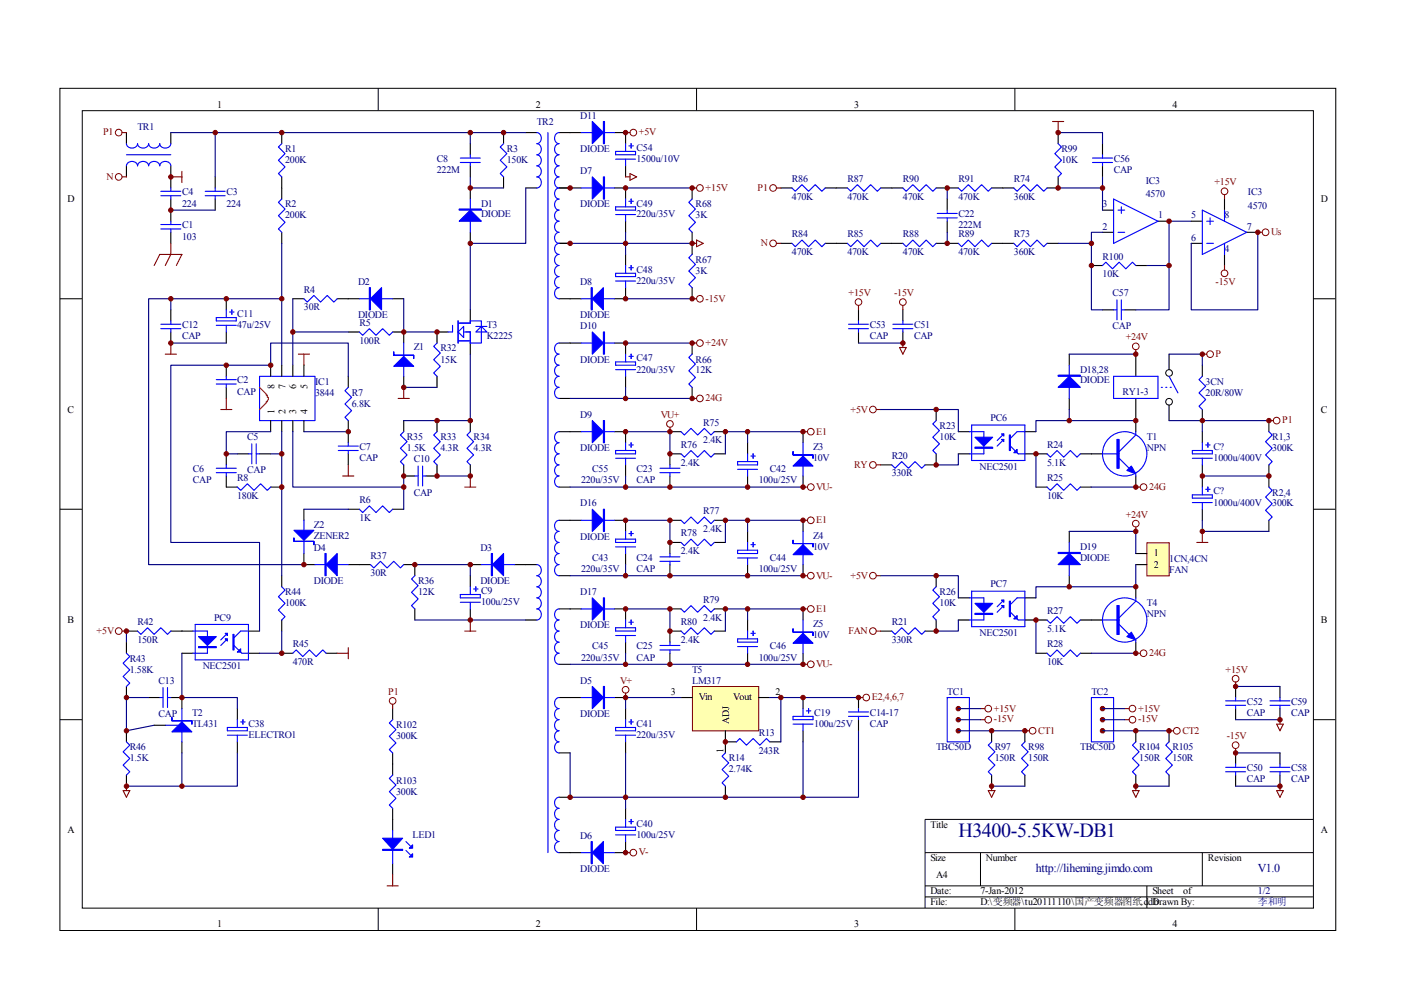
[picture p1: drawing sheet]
<svg xmlns="http://www.w3.org/2000/svg" width="297mm" height="210mm" viewBox="0 0 297 210" stroke-linecap="round" stroke-linejoin="round" font-family="sans-serif">
<defs><g id="words">
<text font-size="4.2" fill="#000080" x="203.2" y="177.4">H3400-5.5KW-DB1</text>
<g font-size="2.5" fill="#000080">
<text x="219.6" y="184.8">http://liheming.jimdo.com</text>
<text x="266.7" y="184.8">V1.0</text>
</g>
<g font-size="2.1">
<text x="46.1" y="22.9">1</text>
<text x="113.6" y="22.9">2</text>
<text x="181.1" y="22.9">3</text>
<text x="248.6" y="22.9">4</text>
<text x="14.3" y="42.8">D</text>
<text x="280.1" y="42.8">D</text>
<text x="58.2" y="82.4" transform="rotate(-90 58.2 82.4)">8</text>
<text x="60.5" y="82.4" transform="rotate(-90 60.5 82.4)">7</text>
<text x="62.8" y="82.4" transform="rotate(-90 62.8 82.4)">6</text>
<text x="65.2" y="82.4" transform="rotate(-90 65.2 82.4)">5</text>
<text x="14.3" y="87.5">C</text>
<text x="58.2" y="87.8" transform="rotate(-90 58.2 87.8)">1</text>
<text x="60.5" y="87.8" transform="rotate(-90 60.5 87.8)">2</text>
<text x="62.8" y="87.8" transform="rotate(-90 62.8 87.8)">3</text>
<text x="65.2" y="87.8" transform="rotate(-90 65.2 87.8)">4</text>
<text x="280.1" y="87.5">C</text>
<text x="244.6" y="118">1</text>
<text x="244.6" y="120.3">2</text>
<text x="14.3" y="132.1">B</text>
<text x="280.1" y="132.1">B</text>
<text x="142.2" y="147.3">3</text>
<text x="148.2" y="148.5">Vin</text>
<text x="155.4" y="148.5">Vout</text>
<text x="164.4" y="147.3">2</text>
<text x="154.6" y="153.5" transform="rotate(-90 154.6 153.5)">ADJ</text>
<text x="153.4" y="159.6" transform="rotate(-90 153.4 159.6)">1</text>
<text x="14.3" y="176.7">A</text>
<text x="197.3" y="175.5">Title</text>
<text x="280.1" y="176.7">A</text>
<text x="197.3" y="182.6">Size</text>
<text x="209" y="182.6">Number</text>
<text x="256.1" y="182.6">Revision</text>
<text x="197.3" y="189.6">Date:</text>
<text x="197.3" y="192">File:</text>
<text x="198.5" y="186.1">A4</text>
<text x="207.9" y="189.6">7-Jan-2012</text>
<text x="207.9" y="192">D:\变频器\tu20111110\国产变频器图纸.ddb</text>
<text x="244.3" y="189.6">Sheet</text>
<text x="244.3" y="192">Drawn By:</text>
<text x="250.9" y="189.6">of</text>
<text x="46.1" y="196.6">1</text>
<text x="113.6" y="196.6">2</text>
<text x="181.1" y="196.6">3</text>
<text x="248.6" y="196.6">4</text>
</g>
<g font-size="2.1" fill="#800000">
<text x="21.8" y="28.7">P1</text>
<text x="135.5" y="28.7">+5V</text>
<text x="22.6" y="38.1">N</text>
<text x="149.6" y="40.5">+15V</text>
<text x="160.6" y="40.5">P1</text>
<text x="257.5" y="39.3">+15V</text>
<text x="161.3" y="52.2">N</text>
<text x="269.5" y="49.9">Us</text>
<text x="149.6" y="63.9">-15V</text>
<text x="179.9" y="62.8">+15V</text>
<text x="189.6" y="62.8">-15V</text>
<text x="257.7" y="60.5">-15V</text>
<text x="149.6" y="73.3">+24V</text>
<text x="238.7" y="72.2">+24V</text>
<text x="257.7" y="75.7">P</text>
<text x="140.1" y="88.6">VU+</text>
<text x="149.6" y="85.1">24G</text>
<text x="180.3" y="87.5">+5V</text>
<text x="271.9" y="89.8">P1</text>
<text x="173.1" y="92.1">E1</text>
<text x="181.1" y="99.2">RY</text>
<text x="173.1" y="103.9">VU-</text>
<text x="243.7" y="103.9">24G</text>
<text x="173.1" y="110.9">E1</text>
<text x="238.7" y="109.7">+24V</text>
<text x="173.1" y="122.7">VU-</text>
<text x="180.3" y="122.7">+5V</text>
<text x="173.1" y="129.7">E1</text>
<text x="20.5" y="134.4">+5V</text>
<text x="179.9" y="134.4">FAN</text>
<text x="173.1" y="141.5">VU-</text>
<text x="243.7" y="139.1">24G</text>
<text x="259.8" y="142.6">+15V</text>
<text x="82.3" y="147.3">P1</text>
<text x="131.5" y="145">V+</text>
<text x="184.8" y="148.5">E2,4,6,7</text>
<text x="210.7" y="150.9">+15V</text>
<text x="210.7" y="153.2">-15V</text>
<text x="220.1" y="155.5">CT1</text>
<text x="241.3" y="150.9">+15V</text>
<text x="241.3" y="153.2">-15V</text>
<text x="250.7" y="155.5">CT2</text>
<text x="260.1" y="156.7">-15V</text>
<text x="135.5" y="181.4">V-</text>
</g>
<g font-size="2.1" fill="#000080">
<text x="29.1" y="27.5">TR1</text>
<text x="113.8" y="26.6">TR2</text>
<text x="123" y="25.2">D11</text>
<text x="60.5" y="32.3">R1</text>
<text x="60.5" y="34.6">200K</text>
<text x="92.6" y="34.4">C8</text>
<text x="107.4" y="32.3">R3</text>
<text x="107.4" y="34.6">150K</text>
<text x="123" y="32.3">DIODE</text>
<text x="135" y="32">C54</text>
<text x="135" y="34.4">1500u/10V</text>
<text x="225" y="32.3">R99</text>
<text x="225" y="34.6">10K</text>
<text x="236.1" y="34.4">C56</text>
<text x="38.6" y="41.4">C4</text>
<text x="48" y="41.4">C3</text>
<text x="92.6" y="36.7">222M</text>
<text x="123" y="36.9">D7</text>
<text x="167.9" y="38.6">R86</text>
<text x="179.7" y="38.6">R87</text>
<text x="191.4" y="38.6">R90</text>
<text x="203.2" y="38.6">R91</text>
<text x="215" y="38.6">R74</text>
<text x="236.1" y="36.7">CAP</text>
<text x="242.9" y="39">IC3</text>
<text x="242.9" y="41.8">4570</text>
<text x="264.6" y="41.4">IC3</text>
<text x="38.6" y="43.8">224</text>
<text x="48" y="43.8">224</text>
<text x="60.5" y="44">R2</text>
<text x="60.5" y="46.3">200K</text>
<text x="102" y="43.8">D1</text>
<text x="102" y="46.1">DIODE</text>
<text x="123" y="44">DIODE</text>
<text x="135" y="43.8">C49</text>
<text x="135" y="46.1">220u/35V</text>
<text x="147.5" y="44">R68</text>
<text x="147.5" y="46.3">3K</text>
<text x="167.9" y="42.3">470K</text>
<text x="179.7" y="42.3">470K</text>
<text x="191.4" y="42.3">470K</text>
<text x="203.2" y="42.3">470K</text>
<text x="203.2" y="46.1">C22</text>
<text x="215" y="42.3">360K</text>
<text x="233.8" y="44">3</text>
<text x="245.5" y="46.3">1</text>
<text x="252.6" y="46.3">5</text>
<text x="259.6" y="46.3">8</text>
<text x="264.6" y="44.2">4570</text>
<text x="38.6" y="48.4">C1</text>
<text x="38.6" y="50.8">103</text>
<text x="167.9" y="50.3">R84</text>
<text x="179.7" y="50.3">R85</text>
<text x="191.4" y="50.3">R88</text>
<text x="203.2" y="50.3">R89</text>
<text x="203.2" y="48.4">222M</text>
<text x="215" y="50.3">R73</text>
<text x="233.8" y="48.7">2</text>
<text x="252.6" y="51.1">6</text>
<text x="259.6" y="53.4">4</text>
<text x="264.3" y="48.7">7</text>
<text x="135" y="57.8">C48</text>
<text x="147.5" y="55.7">R67</text>
<text x="147.5" y="58.1">3K</text>
<text x="167.9" y="54.1">470K</text>
<text x="179.7" y="54.1">470K</text>
<text x="191.4" y="54.1">470K</text>
<text x="203.2" y="54.1">470K</text>
<text x="215" y="54.1">360K</text>
<text x="233.8" y="55">R100</text>
<text x="233.8" y="58.8">10K</text>
<text x="64.4" y="62.1">R4</text>
<text x="64.4" y="65.8">30R</text>
<text x="75.9" y="60.5">D2</text>
<text x="123" y="60.5">D8</text>
<text x="135" y="60.2">220u/35V</text>
<text x="235.9" y="62.8">C57</text>
<text x="38.6" y="69.6">C12</text>
<text x="38.6" y="71.9">CAP</text>
<text x="50.3" y="67.2">C11</text>
<text x="50.3" y="69.6">47u/25V</text>
<text x="75.9" y="67.5">DIODE</text>
<text x="76.2" y="69.1">R5</text>
<text x="103.2" y="69.6">T3</text>
<text x="103.2" y="71.9">K2225</text>
<text x="123" y="67.5">DIODE</text>
<text x="123" y="69.8">D10</text>
<text x="184.4" y="69.6">C53</text>
<text x="184.4" y="71.9">CAP</text>
<text x="193.8" y="69.6">C51</text>
<text x="193.8" y="71.9">CAP</text>
<text x="235.9" y="69.8">CAP</text>
<text x="76.2" y="72.9">100R</text>
<text x="87.7" y="74.3">Z1</text>
<text x="93.4" y="74.5">R32</text>
<text x="93.4" y="76.9">15K</text>
<text x="123" y="76.9">DIODE</text>
<text x="135" y="76.6">C47</text>
<text x="147.5" y="76.9">R66</text>
<text x="50.3" y="81.3">C2</text>
<text x="50.3" y="83.7">CAP</text>
<text x="66.8" y="81.5">IC1</text>
<text x="66.8" y="83.9">3844</text>
<text x="74.6" y="83.9">R7</text>
<text x="135" y="79">220u/35V</text>
<text x="147.5" y="79.2">12K</text>
<text x="229" y="79">D18,28</text>
<text x="229" y="81.3">DIODE</text>
<text x="238" y="83.7">RY1-3</text>
<text x="255.6" y="81.5">3CN</text>
<text x="255.6" y="83.9">20R/80W</text>
<text x="74.6" y="86.3">6.8K</text>
<text x="123" y="88.6">D9</text>
<text x="210" y="89.3">PC6</text>
<text x="52.4" y="93.3">C5</text>
<text x="76.2" y="95.4">C7</text>
<text x="86.3" y="93.3">R35</text>
<text x="86.3" y="95.7">1.5K</text>
<text x="93.4" y="93.3">R33</text>
<text x="93.4" y="95.7">4.3R</text>
<text x="100.4" y="93.3">R34</text>
<text x="100.4" y="95.7">4.3R</text>
<text x="123" y="95.7">DIODE</text>
<text x="144.4" y="94.9">R76</text>
<text x="149.1" y="90.3">R75</text>
<text x="149.1" y="94">2.4K</text>
<text x="172.4" y="95.4">Z3</text>
<text x="199.2" y="90.9">R23</text>
<text x="199.2" y="93.3">10K</text>
<text x="222" y="94.9">R24</text>
<text x="243.2" y="93.3">T1</text>
<text x="243.2" y="95.7">NPN</text>
<text x="257.3" y="95.4">C?</text>
<text x="269.7" y="93.3">R1,3</text>
<text x="269.7" y="95.7">300K</text>
<text x="40.9" y="100.1">C6</text>
<text x="52.4" y="100.3">CAP</text>
<text x="76.2" y="97.8">CAP</text>
<text x="87.7" y="98">C10</text>
<text x="125.6" y="100.1">C55</text>
<text x="135" y="100.1">C23</text>
<text x="144.4" y="98.7">2.4K</text>
<text x="163.2" y="100.1">C42</text>
<text x="172.4" y="97.8">10V</text>
<text x="189.1" y="97.3">R20</text>
<text x="189.1" y="101">330R</text>
<text x="207.7" y="99.7">NEC2501</text>
<text x="222" y="98.7">5.1K</text>
<text x="257.3" y="97.8">1000u/400V</text>
<text x="40.9" y="102.5">CAP</text>
<text x="50.3" y="102">R8</text>
<text x="50.3" y="105.8">180K</text>
<text x="76.2" y="106.7">R6</text>
<text x="87.7" y="105.1">CAP</text>
<text x="123" y="107.4">D16</text>
<text x="123.2" y="102.5">220u/35V</text>
<text x="135" y="102.5">CAP</text>
<text x="160.9" y="102.5">100u/25V</text>
<text x="222" y="102">R25</text>
<text x="222" y="105.8">10K</text>
<text x="257.3" y="104.8">C?</text>
<text x="257.3" y="107.2">1000u/400V</text>
<text x="269.7" y="105.1">R2,4</text>
<text x="269.7" y="107.4">300K</text>
<text x="66.5" y="111.9">Z2</text>
<text x="76.2" y="110.4">1K</text>
<text x="144.4" y="113.7">R78</text>
<text x="149.1" y="109.1">R77</text>
<text x="149.1" y="112.8">2.4K</text>
<text x="66.5" y="114.2">ZENER2</text>
<text x="66.5" y="116.8">D4</text>
<text x="78.6" y="118.5">R37</text>
<text x="101.9" y="116.8">D3</text>
<text x="123" y="114.5">DIODE</text>
<text x="125.6" y="118.9">C43</text>
<text x="135" y="118.9">C24</text>
<text x="144.4" y="117.5">2.4K</text>
<text x="163.2" y="118.9">C44</text>
<text x="172.4" y="114.2">Z4</text>
<text x="172.4" y="116.6">10V</text>
<text x="229" y="116.6">D19</text>
<text x="229" y="118.9">DIODE</text>
<text x="247.9" y="119.1">1CN,4CN</text>
<text x="66.5" y="123.9">DIODE</text>
<text x="78.6" y="122.2">30R</text>
<text x="88.6" y="123.9">R36</text>
<text x="101.9" y="123.9">DIODE</text>
<text x="102" y="125.9">C9</text>
<text x="123.2" y="121.3">220u/35V</text>
<text x="135" y="121.3">CAP</text>
<text x="160.9" y="121.3">100u/25V</text>
<text x="210" y="124.6">PC7</text>
<text x="247.9" y="121.5">FAN</text>
<text x="45.4" y="131.6">PC9</text>
<text x="60.5" y="126.2">R44</text>
<text x="60.5" y="128.5">100K</text>
<text x="88.6" y="126.2">12K</text>
<text x="102" y="128.3">100u/25V</text>
<text x="123" y="126.2">D17</text>
<text x="149.1" y="127.9">R79</text>
<text x="149.1" y="131.6">2.4K</text>
<text x="199.2" y="126.2">R26</text>
<text x="199.2" y="128.5">10K</text>
<text x="222" y="130.1">R27</text>
<text x="243.2" y="128.5">T4</text>
<text x="243.2" y="130.9">NPN</text>
<text x="29.1" y="132.5">R42</text>
<text x="29.1" y="136.3">150R</text>
<text x="62.1" y="137.3">R45</text>
<text x="123" y="133.2">DIODE</text>
<text x="125.6" y="137.7">C45</text>
<text x="135" y="137.7">C25</text>
<text x="144.4" y="132.5">R80</text>
<text x="144.4" y="136.3">2.4K</text>
<text x="163.2" y="137.7">C46</text>
<text x="172.4" y="133">Z5</text>
<text x="172.4" y="135.3">10V</text>
<text x="189.1" y="132.5">R21</text>
<text x="189.1" y="136.3">330R</text>
<text x="207.7" y="134.9">NEC2501</text>
<text x="222" y="134">5.1K</text>
<text x="222" y="137.3">R28</text>
<text x="27.5" y="140.3">R43</text>
<text x="27.5" y="142.6">1.58K</text>
<text x="43" y="141.9">NEC2501</text>
<text x="62.1" y="141">470R</text>
<text x="123.2" y="140.1">220u/35V</text>
<text x="135" y="140.1">CAP</text>
<text x="146.7" y="142.6">T5</text>
<text x="160.9" y="140.1">100u/25V</text>
<text x="222" y="141">10K</text>
<text x="33.6" y="145">C13</text>
<text x="123" y="145">D5</text>
<text x="146.7" y="145">LM317</text>
<text x="200.8" y="147.3">TC1</text>
<text x="231.4" y="147.3">TC2</text>
<text x="264.3" y="149.5">C52</text>
<text x="273.7" y="149.5">C59</text>
<text x="33.6" y="152">CAP</text>
<text x="40.7" y="151.8">T2</text>
<text x="40.7" y="154.1">TL431</text>
<text x="52.7" y="154.1">C38</text>
<text x="84" y="154.4">R102</text>
<text x="123" y="152">DIODE</text>
<text x="135" y="154.1">C41</text>
<text x="172.6" y="151.8">C19</text>
<text x="172.6" y="154.1">100u/25V</text>
<text x="184.4" y="151.8">C14-17</text>
<text x="184.4" y="154.1">CAP</text>
<text x="264.3" y="151.8">CAP</text>
<text x="273.7" y="151.8">CAP</text>
<text x="27.5" y="159.1">R46</text>
<text x="27.5" y="161.4">1.5K</text>
<text x="52.7" y="156.5">ELECTRO1</text>
<text x="84" y="156.7">300K</text>
<text x="135" y="156.5">220u/35V</text>
<text x="154.5" y="161.4">R14</text>
<text x="160.9" y="156.1">R13</text>
<text x="160.9" y="159.8">243R</text>
<text x="198.5" y="159.1">TBC50D</text>
<text x="210.9" y="159.1">R97</text>
<text x="210.9" y="161.4">150R</text>
<text x="218" y="159.1">R98</text>
<text x="218" y="161.4">150R</text>
<text x="229" y="159.1">TBC50D</text>
<text x="241.6" y="159.1">R104</text>
<text x="241.6" y="161.4">150R</text>
<text x="248.6" y="159.1">R105</text>
<text x="248.6" y="161.4">150R</text>
<text x="84" y="166.1">R103</text>
<text x="154.5" y="163.8">2.74K</text>
<text x="264.3" y="163.5">C50</text>
<text x="264.3" y="165.9">CAP</text>
<text x="273.7" y="163.5">C58</text>
<text x="273.7" y="165.9">CAP</text>
<text x="84" y="168.5">300K</text>
<text x="87.5" y="177.6">LED1</text>
<text x="123" y="177.9">D6</text>
<text x="135" y="175.3">C40</text>
<text x="135" y="177.6">100u/25V</text>
<text x="123" y="184.9">DIODE</text>
<text x="266.7" y="192">李和明</text>
<text x="266.7" y="189.6">1/2</text>
</g>
</g></defs>
<g fill="none" stroke="#000" stroke-width=".21">
<path d="M12.7 18.7h270.5v178.6h-270.5zM80.2 18.7v4.7M147.7 18.7v4.7M215.2 18.7v4.7M17.4 23.5h261.1v169h-261.1zM12.7 63.3h4.7M278.4 63.3h4.7M12.7 108h4.7M278.4 108h4.7M12.7 152.6h4.7M278.4 152.6h4.7M278.4 173.7h-82.3v18.8"/>
<path d="M80.2 192.5v4.7M147.7 192.5v4.7M196.1 180.8h82.3M196.1 187.8h82.3M196.1 190.2h82.3M207.9 180.8v7M215.2 192.5v4.7M243.2 187.8v4.7M254.9 180.8v7"/>
</g>
<g fill="none" stroke="#000" stroke-width=".23">
<path d="M26.8 28.1v2.4M26.8 35.2v2.3M36.2 28.1v2.4M36.2 35.2v4.7M45.6 37.5v2.4M59.7 28.1v2.4M59.7 37.5v4.7M99.7 30.5v2.3M99.7 35.2v2.3M99.7 39.9v2.3M106.8 28.1v2.4M106.8 37.5v2.4"/>
<path d="M111.5 28.1h2.3M111.5 39.9h2.3M118.5 28.1h4.7M118.5 39.9h4.7M130.3 28.1h2.3v2.4M130.3 39.9h2.3v2.3M132.6 35.2v2.3M146.7 39.9v2.3M36.2 42.2v4.7M36.2 49.3v2.3M45.6 42.2v2.4M59.7 49.3v2.3"/>
<path d="M99.7 49.3v2.3M118.5 51.6h2.4M132.6 46.9v2.4M132.6 53.9v2.4M146.7 49.3v4.6M36.2 65.7v2.3M36.2 70.4v2.3M48 63.3v2.4M48 70.4v2.3M48 77.4v2.4M57.4 77.4v2.4M59.7 77.4v2.4"/>
<path d="M62.1 63.3h2.3M62.1 77.4v2.4M64.4 77.4v2.4M71.5 63.3h4.7M73.8 70.4h2.4M73.8 79.8v2.3M83.2 63.3h2.4M83.2 70.4h2.4v2.3M85.6 79.8v2.3M92.7 79.8v2.3M95 70.4h-2.3v2.3M99.7 65.7v2.3"/>
<path d="M99.7 72.7v2.4M118.5 63.3h4.7M118.5 72.7h4.7M130.3 72.7h2.3v2.4M132.6 61v2.3h-2.3M132.6 79.8v2.3M146.7 61v2.3M146.7 72.7v2.4M48 82.1v2.4M48 96.2v2.4M50.3 96.2h2.4M55 96.2h2.4"/>
<path d="M57.4 89.2v2.3M59.7 89.2v2.3M62.1 89.2v2.3M64.4 89.2v2.3M73.8 89.2v4.7M73.8 96.2v2.4M85.6 89.2v2.3M85.6 98.6v2.3h2.4M92.7 89.2v2.3M92.7 98.6v2.3h-2.4M99.7 89.2v2.3M99.7 98.6v2.3"/>
<path d="M118.5 84.5h2.4M118.5 91.5h4.7M130.3 91.5h2.3v2.4M132.6 98.6v2.3M142 91.5h2.4M144.4 96.2h-2.4v2.4M146.7 82.1v2.4M151.4 91.5h2.4M151.4 96.2h2.4M158.5 93.9v2.3M170.3 91.5v2.4M48 100.9v2.4h2.3"/>
<path d="M57.4 103.3h2.3M64.4 117.4v2.3h2.4M64.4 108v2.3M73.8 119.7h4.7M73.8 108h2.4M83.2 108h2.4M85.6 119.7h2.4v2.4M99.7 119.7h2.4M109.1 119.7h4.7M118.5 103.3h2.4M118.5 110.3h4.7M130.3 110.3h2.3v2.4"/>
<path d="M132.6 117.4v2.3M142 100.9v2.4M142 119.7v2.4M142 110.3h2.4M144.4 115h-2.4v2.4M151.4 110.3h2.4M151.4 115h2.4M158.5 100.9v2.4M158.5 112.7v2.3M158.5 119.7v2.4M170.3 100.9v2.4M170.3 110.3v2.4"/>
<path d="M170.3 119.7v2.4M26.8 136.2v2.3M26.8 133.8h2.4M36.2 133.8h4.7M38.6 138.5h2.3M52.7 133.8h2.3M52.7 138.5h2.3M59.7 122.1v2.3M59.7 131.5v2.3M59.7 138.5h2.4M69.1 138.5h2.4M88 129.1v2.4"/>
<path d="M99.7 122.1v2.3M99.7 129.1v2.4M111.5 131.5h2.3M118.5 122.1h2.4M118.5 129.1h4.7M130.3 129.1h2.3v2.4M132.6 136.2v2.3M142 138.5v2.4M142 129.1h2.4M144.4 133.8h-2.4v2.4M151.4 133.8h2.4M151.4 129.1h2.4"/>
<path d="M158.5 131.5v2.3M158.5 138.5v2.4M170.3 129.1v2.4M170.3 138.5v2.4M26.8 145.5v2.4M26.8 154.9v2.4M31.5 147.9h2.4M32.7 153.8h2.3M36.2 147.9h2.4v2.3M38.6 157.3v2.3M50.3 150.2v2.4M50.3 157.3v2.3"/>
<path d="M118.5 159.6h2.4M118.5 147.9h4.7M118.5 140.9h2.4M130.3 147.9h2.3M26.8 164.3v2.4M118.5 169h2.4M118.5 180.8h4.7M130.3 180.8h2.3"/>
</g>
<g fill="none" stroke="#00f" stroke-width=".23">
<path d="M26.8 35.2a1.21 1.21 0 0 1 1.2-1 1.21 1.21 0 0 1 1.2 1 1.2 1.2 0 0 1 1.1-1 1.2 1.2 0 0 1 1.2 1 1.21 1.21 0 0 1 1.2-1 1.21 1.21 0 0 1 1.2 1 1.2 1.2 0 0 1 1.1-1 1.2 1.2 0 0 1 1.2 1M26.8 30.5a1.21 1.21 0 0 0 1.2 .9 1.21 1.21 0 0 0 1.2-.9 1.21 1.21 0 0 0 1.1 .9 1.21 1.21 0 0 0 1.2-.9 1.21 1.21 0 0 0 1.2 .9 1.21 1.21 0 0 0 1.2-.9 1.21 1.21 0 0 0 1.1 .9 1.21 1.21 0 0 0 1.2-.9M26.8 32.8h9.4M36.2 39.9v.7M45.6 39.9v.7M59.7 30.5l-.7 .7 1.4 1.4-1.4 1.4 1.4 1.4-1.4 1.4 .7 .7M97.6 34.5h4.2M97.6 33.5h4.2M99.7 32.8v.7M99.7 34.5v.7M106.8 30.5l-.7 .7 1.4 1.4-1.4 1.4 1.4 1.4-1.4 1.4 .7 .7M113.8 28.1a1.2 1.2 0 0 1 1 1.2 1.2 1.2 0 0 1-1 1.2 1.2 1.2 0 0 1 1 1.1 1.2 1.2 0 0 1-1 1.2 1.2 1.2 0 0 1 1 1.2 1.2 1.2 0 0 1-1 1.2 1.2 1.2 0 0 1 1 1.1 1.2 1.2 0 0 1-1 1.2 1.2 1.2 0 0 1 1 1.2 1.2 1.2 0 0 1-1 1.2"/>
<path d="M116.2 28.1v152.7M118.5 28.1a1.2 1.2 0 0 0-.9 1.2 1.2 1.2 0 0 0 .9 1.2 1.21 1.21 0 0 0-.9 1.1 1.21 1.21 0 0 0 .9 1.2 1.2 1.2 0 0 0-.9 1.2 1.2 1.2 0 0 0 .9 1.2 1.2 1.2 0 0 0-.9 1.1 1.2 1.2 0 0 0 .9 1.2 1.2 1.2 0 0 0-.9 1.2 1.2 1.2 0 0 0 .9 1.2 1.2 1.2 0 0 0-.9 1.1 1.2 1.2 0 0 0 .9 1.2 1.2 1.2 0 0 0-.9 1.2 1.2 1.2 0 0 0 .9 1.2 1.2 1.2 0 0 0-.9 1.1 1.2 1.2 0 0 0 .9 1.2 1.21 1.21 0 0 0-.9 1.2 1.21 1.21 0 0 0 .9 1.2 1.2 1.2 0 0 0-.9 1.1 1.2 1.2 0 0 0 .9 1.2 1.2 1.2 0 0 0-.9 1.2 1.2 1.2 0 0 0 .9 1.1 1.2 1.2 0 0 0-.9 1.2 1.2 1.2 0 0 0 .9 1.2 1.2 1.2 0 0 0-.9 1.2 1.2 1.2 0 0 0 .9 1.1 1.2 1.2 0 0 0-.9 1.2 1.2 1.2 0 0 0 .9 1.2 1.2 1.2 0 0 0-.9 1.2 1.2 1.2 0 0 0 .9 1.1M123.2 28.1h7.1M123.2 39.9h7.1M130.5 32.1h4.2v.7h-4.2zM130.5 33.7h4.2M132.6 30.5v1.6M132.6 33.7v1.5M133.3 30.9h1M133.8 30.5v.9M34.1 41.5h4.2M34.1 40.6h4.2"/>
<path d="M34.1 48.5h4.2M34.1 47.6h4.2M36.2 41.5v.7M36.2 46.9v.7M36.2 48.5v.8M43.5 41.5h4.2M43.5 40.6h4.2M45.6 41.5v.7M59.7 42.2l-.7 .7 1.4 1.4-1.4 1.4 1.4 1.4-1.4 1.4 .7 .8M99.7 42.2v7.1M130.5 43.9h4.2v.7h-4.2zM130.5 57.9h4.2v.7h-4.2z"/>
<path d="M130.5 45.5h4.2M130.5 59.6h4.2M132.6 42.2v1.7M132.6 45.5v1.4M132.6 56.3v1.6M132.6 59.6v1.4M133.3 42.7h1M133.3 56.8h1M133.8 42.2v.9M133.8 56.3v.9M146.7 42.2l-.7 .7 1.4 1.4-1.4 1.4 1.4 1.4-1.4 1.4 .7 .8M146.7 53.9l-.7 .8 1.4 1.4-1.4 1.4 1.4 1.4-1.4 1.4 .7 .7"/>
<path d="M34.1 68.7h4.2M34.1 69.7h4.2M36.2 68v.7M36.2 69.7v.7M45.9 67.3h4.2v.7h-4.2zM45.9 69h4.2M48 65.7v1.6M48 69v1.4M48 79.8v.7M48.7 66.2h.9M49.1 65.7v.9M55 79.8h11.8v9.4h-11.8z"/>
<path d="M64.4 63.3l.7 .7 1.5-1.4 1.4 1.4 1.4-1.4 1.4 1.4 .7-.7M76.2 70.4l.7 .7 1.4-1.4 1.4 1.4 1.4-1.4 1.4 1.4 .7-.7M76.2 63.3h7M85.6 72.7v7.1M92.7 72.7l-.8 .7 1.5 1.5-1.5 1.4 1.5 1.4-1.5 1.4 .8 .7M95.9 69v1.4h-.9M97.1 68.5h2.6v-.5h2.4v4.7h-2.4v-2.3h-1.4M97.1 68v4.7M97.1 72.3h2.6M97.1 70.4l1.2-1.2v2.4zM100.9 70.4l1.2-1.2 1.1 1.2zM100.9 69.2h2.3"/>
<path d="M118.5 72.7a1.2 1.2 0 0 0-.9 1.2 1.2 1.2 0 0 0 .9 1.2 1.2 1.2 0 0 0-.9 1.2 1.2 1.2 0 0 0 .9 1.1 1.21 1.21 0 0 0-.9 1.2 1.21 1.21 0 0 0 .9 1.2 1.2 1.2 0 0 0-.9 1.2 1.2 1.2 0 0 0 .9 1.1 1.2 1.2 0 0 0-.9 1.2 1.2 1.2 0 0 0 .9 1.2M123.2 63.3h7.1M123.2 72.7h7.1M130.5 76.7h4.2v.7h-4.2zM130.5 78.4h4.2M132.6 75.1v1.6M132.6 78.4v1.4M133.3 75.6h1M133.8 75.1v.9M146.7 75.1l-.7 .7 1.4 1.4-1.4 1.4 1.4 1.4-1.4 1.4 .7 .7M45.9 99.3h4.2M45.9 80.5h4.2"/>
<path d="M45.9 81.4h4.2M48 81.4v.7M48 98.6v.7M52.7 96.2h.7M53.4 94.1v4.2M54.3 96.2h.7M54.3 94.1v4.2M71.7 95.5h4.3M71.7 94.6h4.3M73.8 82.1l-.7 .7 1.4 1.4-1.4 1.5 1.4 1.4-1.4 1.4 .7 .7M73.8 93.9v.7M73.8 95.5v.7"/>
<path d="M85.6 91.5l-.7 .7 1.4 1.4-1.4 1.5 1.4 1.4-1.4 1.4 .7 .7M88.7 98.8v4.2M89.6 98.8v4.2M92.7 91.5l-.8 .7 1.5 1.4-1.5 1.5 1.5 1.4-1.5 1.4 .8 .7M99.7 91.5l-.7 .7 1.4 1.4-1.4 1.5 1.4 1.4-1.4 1.4 .7 .7M118.5 96.2a1.2 1.2 0 0 0-.9 1.2 1.2 1.2 0 0 0 .9 1.2 1.2 1.2 0 0 0-.9 1.1 1.2 1.2 0 0 0 .9 1.2 1.2 1.2 0 0 0-.9 1.2 1.2 1.2 0 0 0 .9 1.2M118.5 91.5a1.2 1.2 0 0 0-.9 1.2 1.2 1.2 0 0 0 .9 1.2 1.2 1.2 0 0 0-.9 1.2 1.2 1.2 0 0 0 .9 1.1M123.2 91.5h7.1M130.5 95.5h4.2v.7h-4.2zM130.5 97.2h4.2M132.6 93.9v1.6M132.6 97.2v1.4"/>
<path d="M133.3 94.3h1M133.8 93.9v.9M139.9 99.3h4.3M142 98.6v.7M144.4 91.5l.7 .7 1.4-1.4 1.4 1.4 1.4-1.4 1.4 1.4 .7-.7M144.4 96.2l.7 .7 1.4-1.4 1.4 1.4 1.4-1.4 1.4 1.4 .7-.7M156.4 97.9h4.2v.7h-4.2zM156.4 99.5h4.2M158.5 96.2v1.7M158.5 99.5v1.4M159.2 96.7h.9M159.7 96.2v1"/>
<path d="M170.3 93.9v7M45.9 100.2h4.2M48 100.2v.7M50.3 103.3l.7 .7 1.4-1.4 1.5 1.4 1.4-1.4 1.4 1.4 .7-.7M64.4 110.3v7.1M66.8 119.7h7M76.2 108l.7 .7 1.4-1.4 1.4 1.4 1.4-1.4 1.4 1.4 .7-.7M78.5 119.7l.8 .7 1.4-1.4 1.4 1.4 1.4-1.4 1.4 1.4 .7-.7M88 100.9h.7M89.6 100.9h.7M102.1 119.7h7M113.8 119.7a1.2 1.2 0 0 1 1 1.2 1.2 1.2 0 0 1-1 1.2 1.2 1.2 0 0 1 1 1.1 1.2 1.2 0 0 1-1 1.2 1.2 1.2 0 0 1 1 1.2 1.2 1.2 0 0 1-1 1.2"/>
<path d="M118.5 110.3a1.2 1.2 0 0 0-.9 1.2 1.2 1.2 0 0 0 .9 1.2 1.2 1.2 0 0 0-.9 1.1 1.2 1.2 0 0 0 .9 1.2 1.2 1.2 0 0 0-.9 1.2 1.2 1.2 0 0 0 .9 1.2 1.2 1.2 0 0 0-.9 1.1 1.2 1.2 0 0 0 .9 1.2 1.2 1.2 0 0 0-.9 1.2 1.2 1.2 0 0 0 .9 1.2M123.2 110.3h7.1M130.5 114.3h4.2v.7h-4.2zM130.5 116h4.2M132.6 112.7v1.6M132.6 116v1.4M133.3 113.1h1M133.8 112.7v.9M139.9 100.2h4.3M139.9 118.1h4.3M139.9 119h4.3M142 100.2v.7"/>
<path d="M142 117.4v.7M142 119v.7M144.4 110.3l.7 .7 1.4-1.4 1.4 1.4 1.4-1.4 1.4 1.4 .7-.7M144.4 115l.7 .7 1.4-1.4 1.4 1.4 1.4-1.4 1.4 1.4 .7-.7M156.4 116.7h4.2v.7h-4.2zM156.4 118.3h4.2M158.5 115v1.7M158.5 118.3v1.4M159.2 115.5h.9M159.7 115v1M170.3 112.7v7M26.8 138.5l.7 .7-1.4 1.4 1.4 1.4-1.4 1.4 1.4 1.4-.7 .7"/>
<path d="M29.2 133.8l.7 .7 1.4-1.4 1.4 1.4 1.4-1.4 1.4 1.4 .7-.7M40.9 133.8h3.1v4.7h-3.1M41.4 132.4h11.3v7.5h-11.3zM48.2 135.4l-1.4 1.5M48.2 134.3l-1.4 1.4M49.6 136.9l1.7 1.6h1.4M52.7 133.8h-1.7l-1.4 1.4M59.7 124.4l.7 .7-1.4 1.4 1.4 1.4-1.4 1.4 1.4 1.5-.7 .7M62.1 138.5l.7-.7 1.4 1.4 1.4-1.4 1.4 1.4 1.4-1.4 .7 .7M88 122.1l-.8 .7 1.5 1.4-1.5 1.4 1.5 1.4-1.5 1.4 .8 .7M97.6 126.1h4.2v.7h-4.2zM97.6 127.7h4.2"/>
<path d="M99.7 124.4v1.7M99.7 127.7v1.4M100.4 124.9h1M100.9 124.4v.9M113.8 126.8a1.2 1.2 0 0 1 1 1.1 1.2 1.2 0 0 1-1 1.2 1.2 1.2 0 0 1 1 1.2 1.2 1.2 0 0 1-1 1.2M118.5 129.1a1.2 1.2 0 0 0-.9 1.2 1.2 1.2 0 0 0 .9 1.2 1.2 1.2 0 0 0-.9 1.1 1.2 1.2 0 0 0 .9 1.2 1.2 1.2 0 0 0-.9 1.2 1.2 1.2 0 0 0 .9 1.2 1.2 1.2 0 0 0-.9 1.1 1.2 1.2 0 0 0 .9 1.2 1.2 1.2 0 0 0-.9 1.2 1.2 1.2 0 0 0 .9 1.2M123.2 129.1h7.1M130.5 133.1h4.2v.7h-4.2zM130.5 134.7h4.2M132.6 131.5v1.6M132.6 134.7v1.5M133.3 131.9h1"/>
<path d="M133.8 131.5v.9M139.9 136.9h4.3M139.9 137.8h4.3M142 136.2v.7M142 137.8v.7M144.4 129.1l.7 .7 1.4-1.4 1.4 1.4 1.4-1.4 1.4 1.4 .7-.7M144.4 133.8l.7 .7 1.4-1.4 1.4 1.4 1.4-1.4 1.4 1.4 .7-.7M156.4 135.4h4.2v.8h-4.2zM156.4 137.1h4.2M158.5 133.8v1.6M158.5 137.1v1.4M159.2 134.3h.9"/>
<path d="M159.7 133.8v.9M170.3 131.5v7M26.8 157.3l.7 .7-1.4 1.4 1.4 1.4-1.4 1.4 1.4 1.4-.7 .7M33.9 147.9h.7M34.6 145.8v4.2M35 153.8h3.3M35.5 147.9h.7M35.5 145.8v4.2M38.6 150.2v7.1M48.2 154.2h4.2v.7h-4.2zM48.2 155.9h4.2M50.3 152.6v1.6"/>
<path d="M50.3 155.9v1.4M51 153.1h1M51.5 152.6v.9M118.5 147.9a1.2 1.2 0 0 0-.9 1.2 1.2 1.2 0 0 0 .9 1.1 1.2 1.2 0 0 0-.9 1.2 1.2 1.2 0 0 0 .9 1.2 1.2 1.2 0 0 0-.9 1.2 1.2 1.2 0 0 0 .9 1.1 1.21 1.21 0 0 0-.9 1.2 1.21 1.21 0 0 0 .9 1.2 1.2 1.2 0 0 0-.9 1.2 1.2 1.2 0 0 0 .9 1.1M123.2 147.9h7.1M118.5 169a1.2 1.2 0 0 0-.9 1.2 1.2 1.2 0 0 0 .9 1.2 1.21 1.21 0 0 0-.9 1.2 1.21 1.21 0 0 0 .9 1.1 1.2 1.2 0 0 0-.9 1.2 1.2 1.2 0 0 0 .9 1.2 1.2 1.2 0 0 0-.9 1.2 1.2 1.2 0 0 0 .9 1.1 1.2 1.2 0 0 0-.9 1.2 1.2 1.2 0 0 0 .9 1.2M123.2 180.8h7.1"/>
</g>
<g fill="none" stroke="#800000" stroke-width=".21">
<circle cx="25.2" cy="37.5" r=".71"/>
<circle cx="25.2" cy="28.1" r=".71"/>
<circle cx="134.3" cy="28.1" r=".71"/>
<circle cx="148.4" cy="39.9" r=".7"/>
<circle cx="148.4" cy="63.3" r=".7"/>
<circle cx="148.4" cy="72.7" r=".7"/>
<circle cx="142" cy="89.9" r=".7"/>
<circle cx="148.4" cy="84.5" r=".7"/>
<circle cx="171.9" cy="91.5" r=".7"/>
<circle cx="171.9" cy="110.3" r=".71"/>
<circle cx="171.9" cy="103.3" r=".7"/>
<circle cx="25.2" cy="133.8" r=".71"/>
<circle cx="171.9" cy="129.1" r=".71"/>
<circle cx="171.9" cy="122.1" r=".7"/>
<circle cx="171.9" cy="140.8" r=".71"/>
</g>
<g fill="none" stroke="#800000" stroke-width=".23">
<path d="M25.9 28.1h.9M25.9 37.5h.9M36.2 37.5h2.4M38.6 36.3v2.4M132.6 28.1h1M132.6 37.5h1M133.6 36.8l1.4 .7-1.4 .7zM146.7 39.9h1M32.7 56.3l1.2-2.4h4.7l-1.2 2.4M36.2 51.6v2.3l-1.2 2.4M146.7 51.6h1M147.7 50.9l1.4 .7-1.4 .7z"/>
<path d="M35 75.1h2.4M36.2 72.7v2.4M63.3 75.1h2.3M64.4 75.1v2.3M146.7 63.3h1M146.7 72.7h1M46.8 86.8h2.3M48 84.5v2.3M73.8 98.6v2.3M84.4 84.5h2.4M85.6 82.1v2.4M142 90.6v.9"/>
<path d="M146.7 84.5h1M170.3 91.5h.9M72.7 100.9h2.3M98.5 103.3h2.4M99.7 100.9v2.4M170.3 103.3h.9M170.3 110.3h.9M25.9 133.8h.9M71.5 138.5h2.3M73.8 137.3v2.4M98.5 133.8h2.4M99.7 131.5v2.3"/>
<path d="M170.3 122.1h.9M170.3 129.1h.9M170.3 140.9h.9M26.1 167.6h1.4l-.7 1.4zM26.8 166.7v.9"/>
</g>
<path d="M55 82.1l1.4 1.4v.3h.3v.4h.2v.5l-.2 .5h-.3v.2l-1.4 1.4" fill="none" stroke="#f00" stroke-width=".23"/>
<g fill="#00f" stroke="#00f" stroke-width=".23">
<path d="M97.4 46.9l2.3-2.3 2.4 2.3z"/>
<path d="M85.6 75.6l2.1 2.1h-4.2z"/>
<path d="M78.5 63.3l2.4-2.3v4.7z"/>
<path d="M62.3 112.4h4.3l-2.2 2.1z"/>
<path d="M71.5 117.4v4.7l-2.4-2.4z"/>
<path d="M106.8 117.4v4.7l-2.4-2.4z"/>
<path d="M42.1 135h3.8l-1.9 1.9z"/>
<path d="M47.7 134.3h.5v.4z"/>
<path d="M47.7 135.4h.5v.5z"/>
<path d="M50.3 138.3l.7-.7v.7z"/>
<path d="M36.4 155.2l2.2-2.1 2.1 2.1z"/>
<path d="M125.6 25.8l2.3 2.3-2.3 2.4z"/>
<path d="M125.6 37.5l2.3 2.4-2.3 2.3z"/>
<path d="M125.6 63.3l2.3-2.3v4.7z"/>
<path d="M125.6 70.4l2.3 2.3-2.3 2.4z"/>
<path d="M125.6 89.2l2.3 2.3-2.3 2.4z"/>
<path d="M168.1 98.8l2.2-2.1 2.1 2.1z"/>
<path d="M125.6 108l2.3 2.3-2.3 2.4z"/>
<path d="M168.1 117.6l2.2-2.1 2.1 2.1z"/>
<path d="M125.6 126.8l2.3 2.3-2.3 2.4z"/>
<path d="M168.1 136.4l2.2-2.1 2.1 2.1z"/>
<path d="M125.6 145.5l2.3 2.4-2.3 2.3z"/>
<path d="M125.6 180.8l2.3-2.4v4.7z"/>
<path d="M97.4 44.3h4.7v.3h-4.7z" fill-rule="evenodd"/>
<path d="M83.5 74.6v.7h4.2v.7v-.7h-4.2z" fill-rule="evenodd"/>
<path d="M78.3 61h.2v4.7h-.2z" fill-rule="evenodd"/>
<path d="M62.3 114.1v.7h4.3v.7v-.7h-4.3z" fill-rule="evenodd"/>
<path d="M68.9 117.4h.2v4.7h-.2z" fill-rule="evenodd"/>
<path d="M104.2 117.4h.2v4.7h-.2z" fill-rule="evenodd"/>
<path d="M42.1 137.1h3.8v.2h-3.8z" fill-rule="evenodd"/>
<path d="M49.4 134.5h.2v3.3h-.2z" fill-rule="evenodd"/>
<path d="M36.4 152.1v.7h4.3v.7v-.7h-4.3z" fill-rule="evenodd"/>
<path d="M127.9 25.8h.3v4.7h-.3z" fill-rule="evenodd"/>
<path d="M127.9 37.5h.3v4.7h-.3z" fill-rule="evenodd"/>
<path d="M125.3 61h.3v4.7h-.3z" fill-rule="evenodd"/>
<path d="M127.9 70.4h.3v4.7h-.3z" fill-rule="evenodd"/>
<path d="M127.9 89.2h.3v4.7h-.3z" fill-rule="evenodd"/>
<path d="M168.1 95.8v.7h4.3v.7v-.7h-4.3z" fill-rule="evenodd"/>
<path d="M127.9 108h.3v4.7h-.3z" fill-rule="evenodd"/>
<path d="M168.1 114.5v.8h4.3v.7v-.7h-4.3z" fill-rule="evenodd"/>
<path d="M127.9 126.8h.3v4.7h-.3z" fill-rule="evenodd"/>
<path d="M168.1 133.3v.7h4.3v.7v-.7h-4.3z" fill-rule="evenodd"/>
<path d="M127.9 145.5h.3v4.7h-.3z" fill-rule="evenodd"/>
<path d="M125.3 178.4h.3v4.7h-.3z" fill-rule="evenodd"/>
</g>
<g fill="none" stroke="#000080" stroke-width=".23">
<path d="M36.2 28.1h75.3M45.6 28.1v9.4M99.7 37.5v2.4h7.1M99.7 28.1v2.4M111.5 39.9v11.7h-11.8v14.1M132.6 39.9h14.1M36.2 44.6h9.4M59.7 51.6v25.8M120.9 51.6h25.8M132.6 49.3v4.6M36.2 72.7h11.8M36.2 63.3v2.4"/>
<path d="M59.7 63.3h-28.2v56.4h32.9M62.1 63.3v7.1h11.7M62.1 70.4v7M73.8 79.8v-7.1h-16.4v4.7h-21.2v37.6h18.8v18.8M85.6 63.3v7.1h7.1M99.7 75.1v14.1h-14.1M132.6 72.7h14.1M132.6 63.3h14.1M57.4 91.5h-9.4v4.7h2.3M57.4 96.2h2.3M59.7 91.5v30.6M62.1 91.5v11.8h23.5v-2.4"/>
<path d="M64.4 91.5h9.4M85.6 82.1h7.1M120.9 84.5h25.8M132.6 91.5h9.4v4.7M132.6 82.1v2.4M158.5 91.5v2.4M170.3 91.5h-16.5v4.7M64.4 108h9.4M85.6 103.3v4.7M88 119.7h11.7v2.4M92.7 100.9h7M120.9 103.3h49.4"/>
<path d="M132.6 110.3h9.4v4.7M132.6 100.9v2.4M132.6 119.7v2.4M158.5 110.3v2.4M170.3 110.3h-16.5v4.7M26.8 133.8v2.4M38.6 138.5v9.4h11.7v2.3M59.7 133.8v4.7h-4.7M88 131.5h23.5M120.9 122.1h49.4M132.6 129.1h9.4v4.7M132.6 138.5v2.4"/>
<path d="M158.5 129.1v2.4M170.3 129.1h-16.5v4.7M31.5 147.9h-4.7v7l5.9-1.1M38.6 159.6v7.1M50.3 159.6v7.1h-23.5M120.9 140.9h49.4"/>
</g>
<g fill="#800000" stroke="#800000" stroke-width=".21">
<circle cx="106.8" cy="28.1" r=".47"/>
<circle cx="99.7" cy="39.9" r=".47"/>
<circle cx="99.7" cy="28.1" r=".47"/>
<circle cx="36.2" cy="37.5" r=".47"/>
<circle cx="45.6" cy="28.1" r=".47"/>
<circle cx="36.2" cy="44.6" r=".47"/>
<circle cx="92.7" cy="70.4" r=".47"/>
<circle cx="85.6" cy="70.4" r=".47"/>
<circle cx="62.1" cy="70.4" r=".47"/>
<circle cx="99.7" cy="89.2" r=".47"/>
<circle cx="99.7" cy="100.9" r=".47"/>
<circle cx="85.6" cy="82.1" r=".47"/>
<circle cx="92.7" cy="100.9" r=".47"/>
<circle cx="92.7" cy="89.2" r=".47"/>
<circle cx="85.6" cy="100.9" r=".47"/>
<circle cx="99.7" cy="51.6" r=".47"/>
<circle cx="48" cy="96.2" r=".47"/>
<circle cx="59.7" cy="96.2" r=".47"/>
<circle cx="73.8" cy="91.5" r=".47"/>
<circle cx="59.7" cy="28.1" r=".47"/>
<circle cx="64.4" cy="119.7" r=".47"/>
<circle cx="59.7" cy="63.3" r=".47"/>
<circle cx="48" cy="63.3" r=".47"/>
<circle cx="36.2" cy="72.7" r=".47"/>
<circle cx="36.2" cy="63.3" r=".47"/>
<circle cx="57.4" cy="77.4" r=".47"/>
<circle cx="99.7" cy="119.7" r=".47"/>
<circle cx="88" cy="119.7" r=".47"/>
<circle cx="99.7" cy="131.5" r=".47"/>
<circle cx="85.6" cy="103.3" r=".47"/>
<circle cx="59.7" cy="103.3" r=".47"/>
<circle cx="59.7" cy="138.5" r=".47"/>
<circle cx="26.8" cy="133.8" r=".47"/>
<circle cx="38.6" cy="147.9" r=".47"/>
<circle cx="26.8" cy="166.7" r=".47"/>
<circle cx="38.6" cy="166.7" r=".47"/>
<circle cx="26.8" cy="154.9" r=".47"/>
<circle cx="26.8" cy="147.9" r=".47"/>
<circle cx="48" cy="77.4" r=".47"/>
<circle cx="120.9" cy="39.9" r=".47"/>
<circle cx="132.6" cy="28.1" r=".47"/>
<circle cx="120.9" cy="51.6" r=".47"/>
<circle cx="146.7" cy="51.6" r=".47"/>
<circle cx="146.7" cy="39.9" r=".47"/>
<circle cx="132.6" cy="39.9" r=".47"/>
<circle cx="132.6" cy="63.3" r=".47"/>
<circle cx="146.7" cy="63.3" r=".47"/>
<circle cx="132.6" cy="51.6" r=".47"/>
<circle cx="142" cy="96.2" r=".47"/>
<circle cx="142" cy="91.5" r=".47"/>
<circle cx="132.6" cy="91.5" r=".47"/>
<circle cx="158.5" cy="103.3" r=".47"/>
<circle cx="142" cy="103.3" r=".47"/>
<circle cx="132.6" cy="103.3" r=".47"/>
<circle cx="170.3" cy="103.3" r=".47"/>
<circle cx="153.8" cy="91.5" r=".47"/>
<circle cx="158.5" cy="91.5" r=".47"/>
<circle cx="170.3" cy="91.5" r=".47"/>
<circle cx="146.7" cy="84.5" r=".47"/>
<circle cx="146.7" cy="72.7" r=".47"/>
<circle cx="132.6" cy="72.7" r=".47"/>
<circle cx="132.6" cy="84.5" r=".47"/>
<circle cx="132.6" cy="110.3" r=".47"/>
<circle cx="158.5" cy="122.1" r=".47"/>
<circle cx="153.8" cy="110.3" r=".47"/>
<circle cx="142" cy="110.3" r=".47"/>
<circle cx="142" cy="115" r=".47"/>
<circle cx="142" cy="122.1" r=".47"/>
<circle cx="170.3" cy="122.1" r=".47"/>
<circle cx="170.3" cy="110.3" r=".47"/>
<circle cx="132.6" cy="122.1" r=".47"/>
<circle cx="158.5" cy="110.3" r=".47"/>
<circle cx="132.6" cy="129.1" r=".47"/>
<circle cx="158.5" cy="140.8" r=".47"/>
<circle cx="153.8" cy="129.1" r=".47"/>
<circle cx="142" cy="129.1" r=".47"/>
<circle cx="142" cy="133.8" r=".47"/>
<circle cx="142" cy="140.8" r=".47"/>
<circle cx="170.3" cy="140.8" r=".47"/>
<circle cx="170.3" cy="129.1" r=".47"/>
<circle cx="132.6" cy="140.8" r=".47"/>
<circle cx="158.5" cy="129.1" r=".47"/>
</g>
<path d="M146.9 145.6h14v9.4h-14z" fill="#ffffb0"/>
<g fill="none" stroke="#800000" stroke-width=".21">
<path d="M146.8 145.6h14.1v9.4h-14.1z"/>
<circle cx="163.9" cy="39.9" r=".7"/>
<circle cx="163.9" cy="51.6" r=".71"/>
<circle cx="259.6" cy="40.6" r=".71"/>
<circle cx="259.6" cy="57.9" r=".71"/>
<circle cx="268.3" cy="49.2" r=".71"/>
<circle cx="240.8" cy="73.4" r=".7"/>
<circle cx="256.6" cy="75.1" r=".71"/>
<circle cx="185.1" cy="98.6" r=".71"/>
<circle cx="185.1" cy="86.8" r=".71"/>
<circle cx="270.7" cy="89.2" r=".7"/>
<circle cx="240.8" cy="111" r=".7"/>
<circle cx="242.5" cy="103.3" r=".7"/>
<circle cx="185.1" cy="133.8" r=".71"/>
<circle cx="185.1" cy="122.1" r=".71"/>
<circle cx="242.5" cy="138.5" r=".7"/>
<circle cx="132.6" cy="146.3" r=".71"/>
<circle cx="183.7" cy="147.9" r=".7"/>
<circle cx="134.3" cy="180.8" r=".71"/>
</g>
<g fill="none" stroke="#000" stroke-width=".23">
<path d="M165.6 39.9h2.3M175 39.9h4.7M186.7 39.9h4.7M198.5 39.9h4.7M210.2 39.9h4.7M224.3 37.5v2.4h-2.3M224.3 28.1v2.4M233.8 30.5v2.3M233.8 35.2v2.3M165.6 51.6h2.3M175 51.6h4.7M186.7 51.6h4.7"/>
<path d="M198.5 51.6h4.7M200.8 42.2v2.4M200.8 46.9v2.4M210.2 51.6h4.7M222 51.6h2.3M231.4 56.3h2.4M233.8 49.3h2.3M233.8 44.6h2.3M240.8 56.3h2.4M245.5 46.9h2.4M252.6 46.9h2.3M252.6 51.6h2.3"/>
<path d="M259.6 42.2v2.4M259.6 53.9v2.4M264.3 49.3h2.4M226.7 75.1v2.3M233.8 65.7h2.3M238.5 65.7h2.3M240.8 75.1v4.7M247.9 75.1v3.3M254.9 77.4v2.4M186.7 98.6h2.4M198.5 86.8v2.4M198.5 96.2v2.4h-2.4"/>
<path d="M203.2 91.5h2.3M203.2 96.2h2.3M217.3 91.5h2.3M217.3 96.2h4.7M226.7 84.5v2.3M229 96.2h4.8M240.8 84.5v7M247.9 85.9v3.3M254.9 86.8v2.4M254.9 91.5v2.4M254.9 98.6v4.7M269 89.2v2.3"/>
<path d="M269 98.6v4.7M219.6 103.3h2.4M226.7 112.7v2.3M229 103.3h2.4M240.8 100.9v2.4M254.9 108v2.3M269 110.3v2.4M186.7 133.8h2.4M198.5 122.1v2.3M198.5 131.5v2.3h-2.4M203.2 126.8h2.3M203.2 131.5h2.3"/>
<path d="M217.3 126.8h2.3M217.3 131.5h4.7M219.6 138.5h2.4M226.7 122.1v2.3M229 131.5h4.8M229 138.5h2.4M240.8 124.4v2.4M240.8 136.2v2.3M132.6 150.2v2.4M132.6 157.3v2.3M144.4 147.9h2.3M153.8 154.9v4.7"/>
<path d="M153.8 157.3h2.4M160.9 147.9h2.3M163.2 157.3h2.4M170.3 147.9v2.3M170.3 154.9v2.4M182 147.9v2.3M182 152.6v2.3M132.6 171.4v2.3M132.6 178.4v2.4M153.8 166.7v2.3"/>
</g>
<g fill="none" stroke="#00f" stroke-width=".23">
<path d="M167.9 39.9l.7 .7 1.4-1.4 1.4 1.4 1.4-1.4 1.5 1.4 .7-.7M179.7 39.9l.7 .7 1.4-1.4 1.4 1.4 1.4-1.4 1.4 1.4 .7-.7M191.4 39.9l.7 .7 1.4-1.4 1.5 1.4 1.4-1.4 1.4 1.4 .7-.7M203.2 39.9l.7 .7 1.4-1.4 1.4 1.4 1.4-1.4 1.4 1.4 .7-.7M214.9 39.9l.7 .7 1.5-1.4 1.4 1.4 1.4-1.4 1.4 1.4 .7-.7M224.3 30.5l.8 .7-1.5 1.4 1.5 1.4-1.5 1.4 1.5 1.4-.8 .7M231.6 33.5h4.3M231.6 34.5h4.3M233.8 32.8v.7M233.8 34.5v.7M167.9 51.6l.7 .7 1.4-1.4 1.4 1.4 1.4-1.4 1.5 1.4 .7-.7M179.7 51.6l.7 .7 1.4-1.4 1.4 1.4 1.4-1.4 1.4 1.4 .7-.7"/>
<path d="M191.4 51.6l.7 .7 1.4-1.4 1.5 1.4 1.4-1.4 1.4 1.4 .7-.7M198.7 45.3h4.2M198.7 46.2h4.2M200.8 44.6v.7M200.8 46.2v.7M203.2 51.6l.7 .7 1.4-1.4 1.4 1.4 1.4-1.4 1.4 1.4 .7-.7M214.9 51.6l.7 .7 1.5-1.4 1.4 1.4 1.4-1.4 1.4 1.4 .7-.7M233.8 56.3l.7-.7 1.4 1.4 1.4-1.4 1.4 1.4 1.4-1.4 .7 .7M236.1 42.2l9.4 4.7-9.4 4.7zM237 49.3h1.5M237 44.6h1.5M237.7 43.9v1.4"/>
<path d="M254.9 44.6l9.4 4.7-9.4 4.6zM255.9 51.6h1.4M255.9 46.9h1.4M256.6 46.2v1.4M259.6 44.6v2.3M259.6 51.6v2.3M226.7 77.4v7.1M236.1 79.8h9.4v4.7h-9.4zM236.1 65.7h.7M236.8 63.6v4.2M237.7 63.6v4.2M237.7 65.7h.8"/>
<path d="M247.9 79.8l1.8 3.5M254.9 79.8l-.7 .7 1.4 1.4-1.4 1.4 1.4 1.4-1.4 1.4 .7 .7M189.1 98.6l.7 .7 1.4-1.4 1.4 1.4 1.4-1.4 1.4 1.4 .7-.7M198.5 89.2l-.7 .7 1.4 1.4-1.4 1.4 1.4 1.4-1.4 1.4 .7 .7M205.5 91.5h3.1v4.7h-3.1M206 90.1h11.3v7.5h-11.3zM212.8 93.2l-1.4 1.4M212.8 92l-1.4 1.4M214.2 94.6l1.7 1.6h1.4M217.3 91.5h-1.7l-1.4 1.4M222 96.2l.7 .7 1.4-1.4 1.4 1.4 1.4-1.4 1.4 1.4 .7-.7M233.8 96.2h3.5"/>
<path d="M237.3 97.2l2.1 2.1M240.8 91.5v.7l-3.5 3.6M246.2 82.1h.3M247.2 82.1h.2M248.1 82.1h.2M252.8 95.5h4.2v.7h-4.2zM252.8 97.2h4.2M254.9 93.9v1.6M254.9 97.2v1.4M255.6 94.3h1M256.1 93.9v.9M269 91.5l.7 .7-1.4 1.4 1.4 1.5-1.4 1.4 1.4 1.4-.7 .7"/>
<path d="M222 103.3l.7 .7 1.4-1.4 1.4 1.4 1.4-1.4 1.4 1.4 .7-.7M226.7 115v7.1M240.8 100.4v.5M252.8 104.9h4.2v.7h-4.2zM252.8 106.6h4.2M254.9 103.3v1.6M254.9 106.6v1.4M255.6 103.7h1M256.1 103.3v.9M269 103.3l.7 .7-1.4 1.4 1.4 1.4-1.4 1.4 1.4 1.4-.7 .7M189.1 133.8l.7 .7 1.4-1.4 1.4 1.4 1.4-1.4 1.4 1.4 .7-.7M198.5 124.4l-.7 .7 1.4 1.4-1.4 1.4 1.4 1.4-1.4 1.5 .7 .7"/>
<path d="M205.5 126.8h3.1v4.7h-3.1M206 125.3h11.3v7.6h-11.3zM212.8 128.4l-1.4 1.4M212.8 127.2l-1.4 1.4M214.2 129.8l1.7 1.7h1.4M217.3 126.8h-1.7l-1.4 1.4M222 131.5l.7 .7 1.4-1.4 1.4 1.4 1.4-1.4 1.4 1.4 .7-.7M222 138.5l.7 .7 1.4-1.4 1.4 1.4 1.4-1.4 1.4 1.4 .7-.7M233.8 131.5h3.5M237.3 132.4l2.1 2.1M240.8 126.8v.7l-3.5 3.5M240.8 135.7v.5"/>
<path d="M130.5 154.2h4.2v.7h-4.2zM130.5 155.9h4.2M132.6 152.6v1.6M132.6 155.9v1.4M133.3 153.1h1M133.8 152.6v.9M153.8 159.6l-.7 .7 1.4 1.5-1.4 1.4 1.4 1.4-1.4 1.4 .7 .7M156.2 157.3l.7-.7 1.4 1.4 1.4-1.4 1.4 1.4 1.4-1.4 .7 .7M168.1 151.9h4.3v.7h-4.3zM168.1 153.5h4.3M170.3 150.2v1.7M170.3 153.5v1.4"/>
<path d="M171 150.7h.9M171.4 150.2v1M179.9 151.9h4.2M179.9 150.9h4.2M182 150.2v.7M182 151.9v.7M130.5 175.4h4.2v.7h-4.2zM130.5 177h4.2M132.6 173.7v1.7M132.6 177v1.4M133.3 174.2h1M133.8 173.7v1"/>
<circle cx="238.5" cy="96.2" r="4.7"/>
<circle cx="238.5" cy="131.5" r="4.7"/>
</g>
<g fill="#800000" stroke="#800000" stroke-width=".21">
<circle cx="153.8" cy="157.3" r=".47"/>
<circle cx="132.6" cy="180.8" r=".47"/>
<circle cx="120.9" cy="169" r=".47"/>
<circle cx="132.6" cy="169" r=".47"/>
<circle cx="132.6" cy="147.9" r=".47"/>
<circle cx="165.6" cy="147.9" r=".47"/>
<circle cx="170.3" cy="147.9" r=".47"/>
<circle cx="153.8" cy="169" r=".47"/>
<circle cx="170.3" cy="169" r=".47"/>
<circle cx="182" cy="147.9" r=".47"/>
<circle cx="231.4" cy="56.3" r=".47"/>
<circle cx="231.4" cy="51.6" r=".47"/>
<circle cx="200.8" cy="39.9" r=".47"/>
<circle cx="200.8" cy="51.6" r=".47"/>
<circle cx="224.3" cy="39.9" r=".47"/>
<circle cx="233.8" cy="39.9" r=".47"/>
<circle cx="247.9" cy="46.9" r=".47"/>
<circle cx="266.7" cy="49.2" r=".47"/>
<circle cx="247.9" cy="56.3" r=".47"/>
<circle cx="224.3" cy="28.1" r=".47"/>
<circle cx="219.6" cy="96.2" r=".47"/>
<circle cx="240.8" cy="89.2" r=".47"/>
<circle cx="240.8" cy="103.3" r=".47"/>
<circle cx="198.5" cy="98.6" r=".47"/>
<circle cx="198.5" cy="86.8" r=".47"/>
<circle cx="226.7" cy="89.2" r=".47"/>
<circle cx="269" cy="89.2" r=".47"/>
<circle cx="254.9" cy="100.9" r=".47"/>
<circle cx="269" cy="100.9" r=".47"/>
<circle cx="254.9" cy="112.7" r=".47"/>
<circle cx="254.9" cy="89.2" r=".47"/>
<circle cx="254.9" cy="75.1" r=".47"/>
<circle cx="240.8" cy="75.1" r=".47"/>
<circle cx="219.6" cy="131.5" r=".47"/>
<circle cx="240.8" cy="138.5" r=".47"/>
<circle cx="198.5" cy="133.8" r=".47"/>
<circle cx="198.5" cy="122.1" r=".47"/>
</g>
<g fill="none" stroke="#800000" stroke-width=".23">
<path d="M164.6 39.9h1M223.2 25.8h2.3M224.3 25.8v2.3M164.6 51.6h1M259.6 41.3v.9M259.6 56.3v.9M266.7 49.3h.9M240.8 74.1v1M254.9 75.1h1M185.8 86.8h.9M185.8 98.6h.9M269 89.2h1"/>
<path d="M240.8 111.7v1M240.8 103.3h.9M253.7 115h2.4M254.9 112.7v2.3M185.8 122.1h.9M185.8 133.8h.9M240.8 138.5h.9M132.6 147v.9M182 147.9h1M132.6 180.8h1"/>
</g>
<g fill="none" stroke="#000080" stroke-width=".23">
<path d="M200.8 39.9v2.3M224.3 28.1h9.5v2.4M233.8 37.5v2.4h-9.5M233.8 39.9v4.7M200.8 49.3v2.3M224.3 51.6h7.1M233.8 49.3h-2.4v16.4h2.4M243.2 56.3h4.7M252.6 46.9h-4.7v18.8h-7.1M266.7 49.3v16.4h-14.1v-14.1M226.7 75.1h14.1M247.9 75.1h7v2.3"/>
<path d="M186.7 86.8h16.5v4.7M203.2 96.2v2.4h-4.7M219.6 96.2v7.1M226.7 86.8v2.4M240.8 89.2h-21.2v2.3M247.9 89.2h7M269 89.2h-14.1v2.3M231.4 103.3h9.4M254.9 110.3v2.4h14.1M254.9 100.9h14.1M186.7 122.1h16.5v4.7M203.2 131.5v2.3h-4.7"/>
<path d="M219.6 131.5v7M231.4 138.5h9.4M240.8 124.4h-21.2v2.4M132.6 159.6v11.8M144.4 147.9h-11.8v2.3M163.2 147.9h2.4v9.4M165.6 147.9h16.4M170.3 157.3v11.7h-49.4v-9.4M182 154.9v14.1h-11.7"/>
</g>
<g fill="#00f" stroke="#00f" stroke-width=".23">
<path d="M206.7 92.7h3.8l-1.9 1.9z"/>
<path d="M212.4 92h.4v.5z"/>
<path d="M212.4 93.2h.4v.4z"/>
<path d="M214.9 96l.7-.7v.7z"/>
<path d="M238.9 99.7l1-.9 .9 1.6z"/>
<path d="M224.3 82.1l2.4-2.3 2.3 2.3z"/>
<path d="M206.7 127.9h3.8l-1.9 1.9z"/>
<path d="M212.4 127.2h.4v.5z"/>
<path d="M212.4 128.4h.4v.5z"/>
<path d="M214.9 131.2l.7-.7v.7z"/>
<path d="M239.9 134l.9 1.7-1.9-.7z"/>
<path d="M224.3 119.7l2.4-2.3 2.3 2.3z"/>
<path d="M206.7 94.8h3.8v.3h-3.8z" fill-rule="evenodd"/>
<path d="M214 92.2h.2v3.3h-.2z" fill-rule="evenodd"/>
<path d="M236.8 93.2h.5v6.1h-.5z" fill-rule="evenodd"/>
<path d="M224.3 79.5h4.7v.3h-4.7z" fill-rule="evenodd"/>
<path d="M206.7 130h3.8v.3h-3.8z" fill-rule="evenodd"/>
<path d="M214 127.5h.2v3.3h-.2z" fill-rule="evenodd"/>
<path d="M236.8 128.4h.5v6.1h-.5z" fill-rule="evenodd"/>
<path d="M224.3 117.1h4.7v.3h-4.7z" fill-rule="evenodd"/>
</g>
<g fill="none" stroke="#000" stroke-width=".21">
<circle cx="247.9" cy="79.1" r=".71"/>
<circle cx="247.9" cy="85.2" r=".71"/>
</g>
<path d="M243.2 115.2h4.7v6.9h-4.7z" fill="#ffffb0"/>
<g fill="none" stroke="#800000" stroke-width=".21">
<path d="M243.2 115.1h4.7v7h-4.7z"/>
<circle cx="182" cy="64" r=".7"/>
<circle cx="191.4" cy="64" r=".71"/>
<circle cx="83.2" cy="148.6" r=".71"/>
<circle cx="209.5" cy="152.6" r=".71"/>
<circle cx="209.5" cy="150.2" r=".71"/>
<circle cx="218.9" cy="154.9" r=".7"/>
<circle cx="240.1" cy="152.6" r=".71"/>
<circle cx="240.1" cy="150.2" r=".71"/>
<circle cx="249.5" cy="154.9" r=".71"/>
<circle cx="262" cy="143.9" r=".71"/>
<circle cx="262" cy="158" r=".71"/>
</g>
<g fill="none" stroke="#000" stroke-width=".23">
<path d="M182 65.7v2.3M182 70.4v2.3M191.4 65.7v2.3M191.4 70.4v2.3M240.8 117.4h2.4M240.8 119.7h2.4M83.2 150.2v2.4M83.2 159.6v4.7M210.2 154.9v2.4M217.3 154.9v2.4M240.8 154.9v2.4M247.9 154.9v2.4"/>
<path d="M262 145.5v2.4M262 150.2v2.4M262 159.6v2.4M271.4 145.5v2.4M271.4 150.2v2.4M271.4 159.6v2.4M83.2 171.4v4.7M210.2 164.3v2.4M217.3 164.3v2.4M240.8 164.3v2.4M247.9 164.3v2.4M262 164.3v2.4"/>
<path d="M271.4 164.3v2.4M83.2 183.1v2.4"/>
</g>
<g fill="#800000" stroke="#800000" stroke-width=".21">
<circle cx="226.7" cy="124.4" r=".47"/>
<circle cx="240.8" cy="112.7" r=".47"/>
<circle cx="240.8" cy="124.4" r=".47"/>
<circle cx="203.2" cy="150.2" r=".47"/>
<circle cx="203.2" cy="152.6" r=".47"/>
<circle cx="203.2" cy="154.9" r=".47"/>
<circle cx="210.2" cy="166.7" r=".47"/>
<circle cx="210.2" cy="154.9" r=".47"/>
<circle cx="217.3" cy="154.9" r=".47"/>
<circle cx="233.8" cy="150.2" r=".47"/>
<circle cx="233.8" cy="152.6" r=".47"/>
<circle cx="233.8" cy="154.9" r=".47"/>
<circle cx="240.8" cy="166.7" r=".47"/>
<circle cx="240.8" cy="154.9" r=".47"/>
<circle cx="247.9" cy="154.9" r=".47"/>
<circle cx="271.4" cy="152.6" r=".47"/>
<circle cx="262" cy="145.5" r=".47"/>
<circle cx="262" cy="159.6" r=".47"/>
<circle cx="271.4" cy="166.7" r=".47"/>
<circle cx="191.4" cy="72.7" r=".47"/>
</g>
<g fill="none" stroke="#000080" stroke-width=".23">
<path d="M182 72.7h9.4M226.7 112.7h14.1v4.7M240.8 119.7v4.7M203.2 154.9h14.1M203.2 152.6h4.7M203.2 150.2h4.7M233.8 154.9h14.1M233.8 152.6h4.7M233.8 150.2h4.7M262 152.6h9.4M262 145.5h9.4M262 159.6h9.4"/>
<path d="M210.2 166.7h7.1M240.8 166.7h7.1M262 166.7h9.4"/>
</g>
<g fill="none" stroke="#00f" stroke-width=".23">
<path d="M179.9 68.7h4.2M179.9 69.7h4.2M182 68v.7M182 69.7v.7M189.3 68.7h4.2M189.3 69.7h4.2M191.4 68v.7M191.4 69.7v.7M83.2 152.6l-.7 .7 1.5 1.4-1.5 1.4 1.5 1.4-1.5 1.4 .7 .7M200.8 147.9h4.7v9.4h-4.7zM210.2 157.3l-.7 .7 1.4 1.4-1.4 1.4 1.4 1.4-1.4 1.4 .7 .7M217.3 157.3l-.7 .7 1.4 1.4-1.4 1.4 1.4 1.4-1.4 1.4 .7 .7"/>
<path d="M231.4 147.9h4.7v9.4h-4.7zM240.8 157.3l-.7 .7 1.4 1.4-1.4 1.4 1.4 1.4-1.4 1.4 .7 .7M247.9 157.3l-.7 .7 1.4 1.4-1.4 1.4 1.4 1.4-1.4 1.4 .7 .7M259.9 148.6h4.2M259.9 149.5h4.2M262 147.9v.7M262 149.5v.7M269.3 148.6h4.2M269.3 149.5h4.2M271.4 147.9v.7M271.4 149.5v.7M83.2 164.3l-.7 .7 1.5 1.5-1.5 1.4 1.5 1.4-1.5 1.4 .7 .7"/>
<path d="M83.2 176.1v7M86.1 178.4l.9 1M259.9 162.7h4.2M259.9 163.6h4.2M262 162v.7M262 163.6v.7M269.3 162.7h4.2M269.3 163.6h4.2M271.4 162v.7M271.4 163.6v.7M86.1 180.3l.9 .9"/>
</g>
<g fill="none" stroke="#800000" stroke-width=".23">
<path d="M182 64.8v.9M190.7 73.7h1.4l-.7 1.4zM191.4 64.8v.9M191.4 72.7v1M83.2 149.3v.9M207.9 150.2h.9M207.9 152.6h.9M217.3 154.9h.9M238.5 150.2h.9M238.5 152.6h.9M247.9 154.9h.9M262 144.6v.9"/>
<path d="M262 158.7v.9M270.7 153.5h1.4l-.7 1.4zM271.4 152.6v.9M209.5 167.6h1.4l-.7 1.4zM210.2 166.7v.9M240.1 167.6h1.4l-.7 1.4zM240.8 166.7v.9M270.7 167.6h1.4l-.7 1.4zM271.4 166.7v.9M82.1 187.8h2.3M83.2 185.5v2.3"/>
</g>
<g fill="#00f" stroke="#00f" stroke-width=".23">
<path d="M81.1 177.7h4.3l-2.2 2.4z"/>
<path d="M87.5 181v.7h-.7z"/>
<path d="M87.5 179.1v.7h-.7z"/>
<path d="M81.1 180.1h4.3v.2h-4.3z" fill-rule="evenodd"/>
</g>
<use href="#words"/>
</svg>
